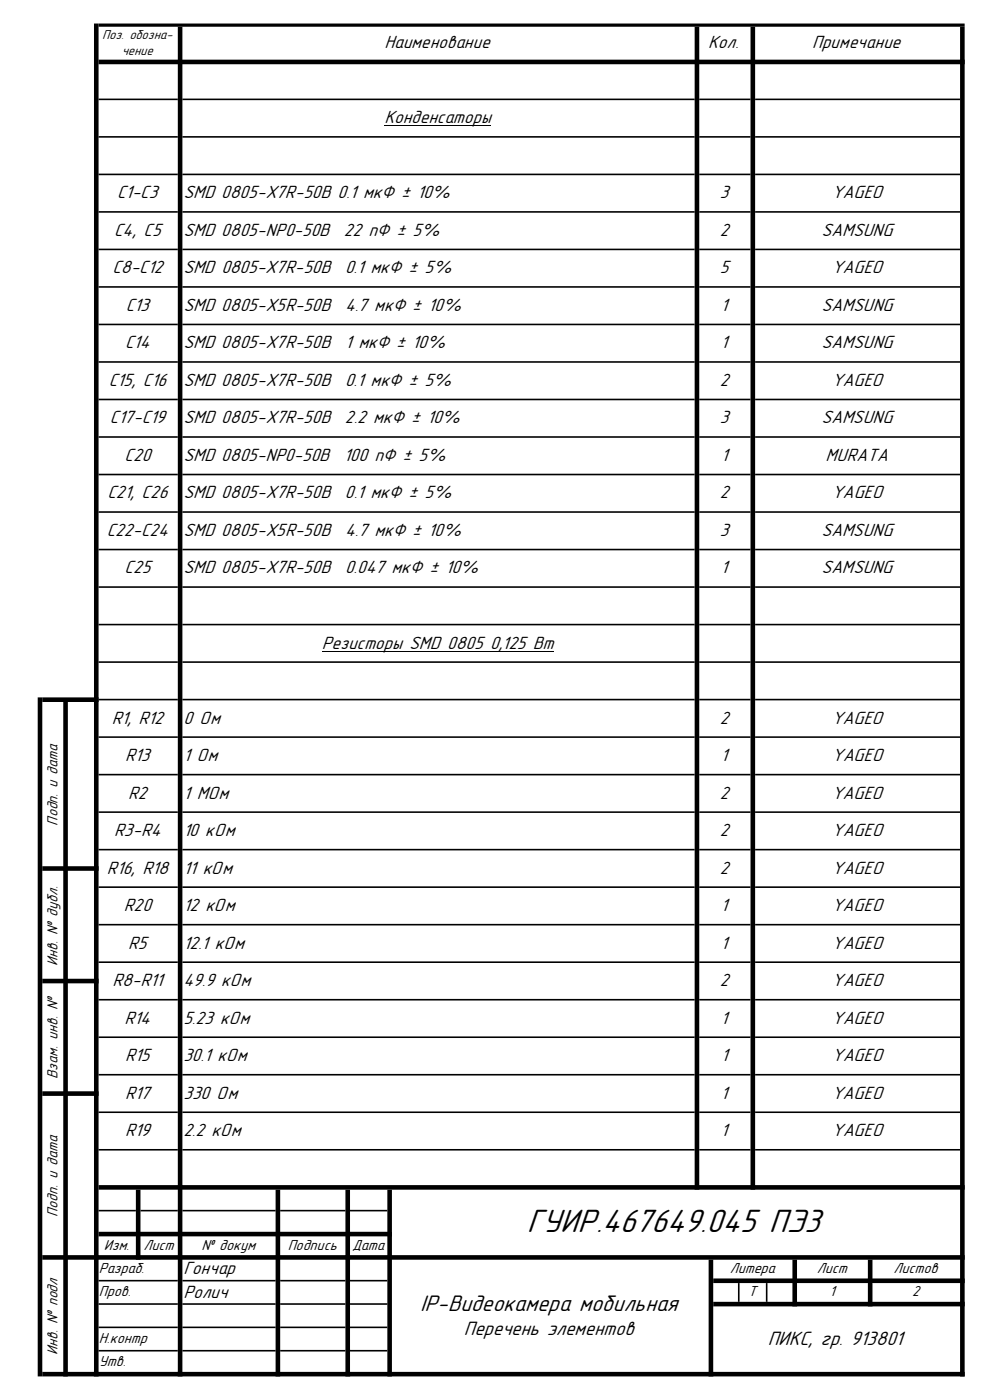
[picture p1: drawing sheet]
<svg xmlns="http://www.w3.org/2000/svg" width="210mm" height="297mm" viewBox="0 0 210 297" stroke-linecap="round" stroke-linejoin="round" font-family="sans-serif">
<defs><g id="words">
<text font-size="7.2" x="111.8" y="261.5">ГУИР.467649.045 ПЭ3</text>
<text font-size="5.1" x="89.1" y="278.2">IP-Видеокамера мобильная</text>
<g font-size="4.3">
<text x="98.4" y="283.1">Перечень элементов</text>
<text x="162.9" y="285.3">ПИКС, гр. 913801</text>
</g>
<g font-size="4">
<text x="81.5" y="10.3">Наименование</text>
<text x="150.2" y="10.3">Кол.</text>
<text x="172.3" y="10.3">Примечание</text>
<text x="81.5" y="26.2">Конденсаторы</text>
<text x="24.8" y="42.1">C1-C3</text>
<text x="38.9" y="42.1">SMD 0805-X7R-50В 0.1 мкФ ± 10%</text>
<text x="152.7" y="42.1">3</text>
<text x="176.4" y="42.1">YAGEO</text>
<text x="24.2" y="50">C4, C5</text>
<text x="38.9" y="50">SMD 0805-NP0-50В</text>
<text x="72.9" y="50">22 пФ ± 5%</text>
<text x="152.7" y="50">2</text>
<text x="174.2" y="50">SAMSUNG</text>
<text x="23.8" y="58">C8-C12</text>
<text x="38.9" y="58">SMD 0805-X7R-50В</text>
<text x="73.2" y="58">0.1 мкФ ± 5%</text>
<text x="152.7" y="58">5</text>
<text x="176.4" y="58">YAGEO</text>
<text x="26.7" y="66">C13</text>
<text x="38.9" y="66">SMD 0805-X5R-50В</text>
<text x="73.2" y="66">4.7 мкФ ± 10%</text>
<text x="152.9" y="66">1</text>
<text x="174.3" y="66">SAMSUNG</text>
<text x="26.5" y="73.9">C14</text>
<text x="38.9" y="73.9">SMD 0805-X7R-50В</text>
<text x="73.2" y="73.9">1 мкФ ± 10%</text>
<text x="152.9" y="73.9">1</text>
<text x="174.3" y="73.9">SAMSUNG</text>
<text x="23.1" y="81.9">C15, C16</text>
<text x="38.9" y="81.9">SMD 0805-X7R-50В</text>
<text x="73.2" y="81.9">0.1 мкФ ± 5%</text>
<text x="152.7" y="81.9">2</text>
<text x="176.4" y="81.9">YAGEO</text>
<text x="23.3" y="89.8">C17-C19</text>
<text x="38.9" y="89.8">SMD 0805-X7R-50В</text>
<text x="73.2" y="89.8">2.2 мкФ ± 10%</text>
<text x="152.7" y="89.8">3</text>
<text x="174.2" y="89.8">SAMSUNG</text>
<text x="26.4" y="97.8">C20</text>
<text x="38.9" y="97.8">SMD 0805-NP0-50В</text>
<text x="73" y="97.8">100 пФ ± 5%</text>
<text x="153" y="97.8">1</text>
<text x="175.1" y="97.8">MURATA</text>
<text x="22.8" y="105.7">C21, C26</text>
<text x="38.9" y="105.7">SMD 0805-X7R-50В</text>
<text x="73.2" y="105.7">0.1 мкФ ± 5%</text>
<text x="152.7" y="105.7">2</text>
<text x="176.4" y="105.7">YAGEO</text>
<text x="22.6" y="113.7">C22-C24</text>
<text x="38.9" y="113.7">SMD 0805-X5R-50В</text>
<text x="73.2" y="113.7">4.7 мкФ ± 10%</text>
<text x="152.7" y="113.7">3</text>
<text x="174.2" y="113.7">SAMSUNG</text>
<text x="26.4" y="121.7">C25</text>
<text x="38.9" y="121.7">SMD 0805-X7R-50В</text>
<text x="73.2" y="121.7">0.047 мкФ ± 10%</text>
<text x="153" y="121.7">1</text>
<text x="174.2" y="121.7">SAMSUNG</text>
<text x="68.2" y="137.6">Резисторы SMD 0805 0,125 Вт</text>
<text x="23.7" y="153.5">R1, R12</text>
<text x="38.9" y="153.5">0 Ом</text>
<text x="152.7" y="153.5">2</text>
<text x="176.4" y="153.5">YAGEO</text>
<text x="26.5" y="161.5">R13</text>
<text x="38.9" y="161.5">1 Ом</text>
<text x="153" y="161.5">1</text>
<text x="176.4" y="161.5">YAGEO</text>
<text x="27.2" y="169.4">R2</text>
<text x="38.9" y="169.4">1 МОм</text>
<text x="152.7" y="169.4">2</text>
<text x="176.4" y="169.4">YAGEO</text>
<text x="24.2" y="177.4">R3-R4</text>
<text x="38.9" y="177.4">10 кОм</text>
<text x="152.7" y="177.4">2</text>
<text x="176.4" y="177.4">YAGEO</text>
<text x="22.7" y="185.3">R16, R18</text>
<text x="38.9" y="185.3">11 кОм</text>
<text x="152.7" y="185.3">2</text>
<text x="176.4" y="185.3">YAGEO</text>
<text x="26.3" y="193.3">R20</text>
<text x="38.9" y="193.3">12 кОм</text>
<text x="153" y="193.3">1</text>
<text x="176.5" y="193.3">YAGEO</text>
<text x="27.2" y="201.3">R5</text>
<text x="38.9" y="201.3">12.1 кОм</text>
<text x="153" y="201.3">1</text>
<text x="176.4" y="201.3">YAGEO</text>
<text x="23.8" y="209.2">R8-R11</text>
<text x="38.9" y="209.2">49.9 кОм</text>
<text x="152.7" y="209.2">2</text>
<text x="176.4" y="209.2">YAGEO</text>
<text x="26.4" y="217.2">R14</text>
<text x="38.9" y="217.2">5.23 кОм</text>
<text x="153" y="217.2">1</text>
<text x="176.4" y="217.2">YAGEO</text>
<text x="26.5" y="225.1">R15</text>
<text x="38.9" y="225.1">30.1 кОм</text>
<text x="153" y="225.1">1</text>
<text x="176.5" y="225.1">YAGEO</text>
<text x="26.5" y="233.1">R17</text>
<text x="38.9" y="233.1">330 Ом</text>
<text x="153" y="233.1">1</text>
<text x="176.5" y="233.1">YAGEO</text>
<text x="26.5" y="241">R19</text>
<text x="38.9" y="241">2.2 кОм</text>
<text x="152.9" y="241">1</text>
<text x="176.4" y="241">YAGEO</text>
<text x="38.9" y="270.3">Гончар</text>
<text x="38.9" y="275.3">Ролич</text>
</g>
<g font-size="3.3">
<text x="12.2" y="175.1" transform="rotate(-90 12.2 175.1)">Подп. и дата</text>
<text x="12.2" y="204.9" transform="rotate(-90 12.2 204.9)">Инв. № дубл.</text>
<text x="12.2" y="228.8" transform="rotate(-90 12.2 228.8)">Взам. инв. №</text>
<text x="12.2" y="258.2" transform="rotate(-90 12.2 258.2)">Подп. и дата</text>
<text x="22.1" y="265.1">Изм.</text>
<text x="30.4" y="265.1">Лист</text>
<text x="42.7" y="265.1">№ докум</text>
<text x="61" y="265.1">Подпись</text>
<text x="74.7" y="265.1">Дата</text>
<text x="21" y="275">Пров.</text>
<text x="21" y="270.1">Разраб.</text>
<text x="154.8" y="270.1">Литера</text>
<text x="158.7" y="275">Т</text>
<text x="173.3" y="270.1">Лист</text>
<text x="175.9" y="275">1</text>
<text x="189.6" y="270.1">Листов</text>
<text x="193.5" y="275">2</text>
<text x="12.2" y="287.5" transform="rotate(-90 12.2 287.5)">Инв. № подл</text>
<text x="21" y="284.9">Н.контр</text>
<text x="21" y="289.9">Утв.</text>
</g>
<g font-size="2.9">
<text x="21.7" y="8.3">Поз. обозна-</text>
<text x="25.8" y="11.6">чение</text>
</g>
</g></defs>
<path d="M81.5 26.7h22.6M68.2 138.1h49.2" fill="none" stroke="#000" stroke-width=".21"/>
<g fill="#000">
<path d="M19.9 5h1v287h-1zM37.7 5.7h1v286.3h-1zM147.4 5.7h.9v246.7h-.9zM159.2 5.7h1v246.7h-1zM203.7 5.7h.9v286.3h-.9zM8 148h1v144h-1zM13.4 148.9h1v143.1h-1zM28.8 252.4h1v14.9h-1zM58.5 252.4h.9v39.6h-.9zM73.3 252.4h1v39.6h-1zM82.2 252.4h.9v39.6h-.9zM150.3 267.3h1v24.7h-1zM168.1 267.3h1v9.9h-1zM184.1 267.3h1v9.9h-1zM156.5 272.2h.4v4h-.4zM162.5 272.2h.3v4h-.3z" fill-rule="evenodd"/>
<path d="M20.9 5h183.7v.7h-183.7zM20.9 12.7h183.7v.9h-183.7zM160.2 20.9h43.5v.4h-43.5zM160.2 28.9h43.5v.3h-43.5zM160.2 36.8h43.5v.4h-43.5zM160.2 44.8h43.5v.3h-43.5zM160.2 52.7h43.5v.4h-43.5zM160.2 60.7h43.5v.3h-43.5zM160.2 68.7h43.5v.3h-43.5zM160.2 76.6h43.5v.4h-43.5zM160.2 84.6h43.5v.3h-43.5zM160.2 92.5h43.5v.4h-43.5zM160.2 100.5h43.5v.3h-43.5zM160.2 108.5h43.5v.3h-43.5zM160.2 116.4h43.5v.4h-43.5zM160.2 124.4h43.5v.3h-43.5zM160.2 132.3h43.5v.4h-43.5zM160.2 140.3h43.5v.3h-43.5zM160.2 148.3h43.5v.3h-43.5zM160.2 156.2h43.5v.3h-43.5zM160.2 164.2h43.5v.3h-43.5zM160.2 172.1h43.5v.4h-43.5zM160.2 180.1h43.5v.3h-43.5zM9 183.8h11.9v.9h-11.9zM160.2 188h43.5v.4h-43.5zM160.2 196h43.5v.3h-43.5zM160.2 204h43.5v.3h-43.5zM9 207.6h11.9v1h-11.9zM160.2 211.9h43.5v.4h-43.5zM160.2 219.9h43.5v.3h-43.5zM160.2 227.8h43.5v.4h-43.5zM9 231.5h11.9v1h-11.9zM160.2 235.8h43.5v.3h-43.5zM160.2 243.8h43.5v.3h-43.5zM20.9 251.4h183.7v1h-183.7zM74.3 256.7h7.9v.3h-7.9zM20.9 261.3h62.2v1h-62.2zM9 266.3h195.6v1h-195.6zM151.3 271.2h53.3v1h-53.3zM151.3 276.2h53.3v1h-53.3zM74.3 281.4h7.9v.4h-7.9zM74.3 286.4h7.9v.3h-7.9zM9 291h195.6v1h-195.6z" fill-rule="evenodd"/>
<path d="M20.9 20.9h16.8v.4h-16.8zM38.7 20.9h108.7v.4h-108.7zM148.3 20.9h10.9v.4h-10.9zM20.9 28.9h16.8v.3h-16.8zM38.7 28.9h108.7v.3h-108.7zM148.3 28.9h10.9v.3h-10.9zM20.9 36.8h16.8v.4h-16.8zM38.7 36.8h108.7v.4h-108.7zM148.3 36.8h10.9v.4h-10.9zM20.9 44.8h16.8v.3h-16.8zM38.7 44.8h108.7v.3h-108.7zM148.3 44.8h10.9v.3h-10.9zM20.9 52.7h16.8v.4h-16.8zM38.7 52.7h108.7v.4h-108.7zM148.3 52.7h10.9v.4h-10.9zM20.9 60.7h16.8v.3h-16.8zM38.7 60.7h108.7v.3h-108.7zM148.3 60.7h10.9v.3h-10.9zM20.9 68.7h16.8v.3h-16.8zM38.7 68.7h108.7v.3h-108.7zM148.3 68.7h10.9v.3h-10.9zM20.9 76.6h16.8v.4h-16.8zM38.7 76.6h108.7v.4h-108.7zM148.3 76.6h10.9v.4h-10.9zM20.9 84.6h16.8v.3h-16.8zM38.7 84.6h108.7v.3h-108.7zM148.3 84.6h10.9v.3h-10.9zM20.9 92.5h16.8v.4h-16.8zM38.7 92.5h108.7v.4h-108.7zM148.3 92.5h10.9v.4h-10.9zM20.9 100.5h16.8v.3h-16.8zM38.7 100.5h108.7v.3h-108.7zM148.3 100.5h10.9v.3h-10.9zM20.9 108.5h16.8v.3h-16.8zM38.7 108.5h108.7v.3h-108.7zM148.3 108.5h10.9v.3h-10.9zM20.9 116.4h16.8v.4h-16.8zM38.7 116.4h108.7v.4h-108.7zM148.3 116.4h10.9v.4h-10.9zM20.9 124.4h16.8v.3h-16.8zM38.7 124.4h108.7v.3h-108.7zM148.3 124.4h10.9v.3h-10.9zM20.9 132.3h16.8v.4h-16.8zM38.7 132.3h108.7v.4h-108.7zM148.3 132.3h10.9v.4h-10.9zM20.9 140.3h16.8v.3h-16.8zM38.7 140.3h108.7v.3h-108.7zM148.3 140.3h10.9v.3h-10.9zM9 148h11.9v.9h-11.9z" fill-rule="evenodd"/>
<path d="M20.9 148.3h16.8v.3h-16.8zM38.7 148.3h108.7v.3h-108.7zM148.3 148.3h10.9v.3h-10.9zM20.9 156.2h16.8v.3h-16.8zM38.7 156.2h108.7v.3h-108.7zM148.3 156.2h10.9v.3h-10.9zM20.9 164.2h16.8v.3h-16.8zM38.7 164.2h108.7v.3h-108.7zM148.3 164.2h10.9v.3h-10.9zM20.9 172.1h16.8v.4h-16.8zM38.7 172.1h108.7v.4h-108.7zM148.3 172.1h10.9v.4h-10.9zM20.9 180.1h16.8v.3h-16.8zM38.7 180.1h108.7v.3h-108.7zM148.3 180.1h10.9v.3h-10.9zM20.9 188h16.8v.4h-16.8zM38.7 188h108.7v.4h-108.7zM148.3 188h10.9v.4h-10.9zM20.9 196h16.8v.3h-16.8zM38.7 196h108.7v.3h-108.7zM148.3 196h10.9v.3h-10.9zM20.9 204h16.8v.3h-16.8zM38.7 204h108.7v.3h-108.7zM148.3 204h10.9v.3h-10.9zM20.9 211.9h16.8v.4h-16.8zM38.7 211.9h108.7v.4h-108.7zM148.3 211.9h10.9v.4h-10.9zM20.9 219.9h16.8v.3h-16.8zM38.7 219.9h108.7v.3h-108.7zM148.3 219.9h10.9v.3h-10.9zM20.9 227.8h16.8v.4h-16.8zM38.7 227.8h108.7v.4h-108.7zM148.3 227.8h10.9v.4h-10.9zM20.9 235.8h16.8v.3h-16.8zM38.7 235.8h108.7v.3h-108.7zM148.3 235.8h10.9v.3h-10.9zM20.9 243.8h16.8v.3h-16.8zM38.7 243.8h108.7v.3h-108.7zM148.3 243.8h10.9v.3h-10.9zM20.9 256.7h7.9v.3h-7.9zM29.8 256.7h7.9v.3h-7.9zM38.7 256.7h19.8v.3h-19.8zM59.4 256.7h13.9v.3h-13.9zM20.9 271.5h16.8v.4h-16.8zM38.7 271.5h19.8v.4h-19.8zM59.4 271.5h13.9v.4h-13.9zM74.3 271.5h7.9v.4h-7.9zM20.9 276.5h16.8v.3h-16.8zM38.7 276.5h19.8v.3h-19.8zM59.4 276.5h13.9v.3h-13.9zM74.3 276.5h7.9v.3h-7.9zM20.9 281.4h16.8v.4h-16.8zM38.7 281.4h19.8v.4h-19.8zM59.4 281.4h13.9v.4h-13.9zM20.9 286.4h16.8v.3h-16.8zM38.7 286.4h19.8v.3h-19.8zM59.4 286.4h13.9v.3h-13.9z" fill-rule="evenodd"/>
</g>
<use href="#words"/>
</svg>
